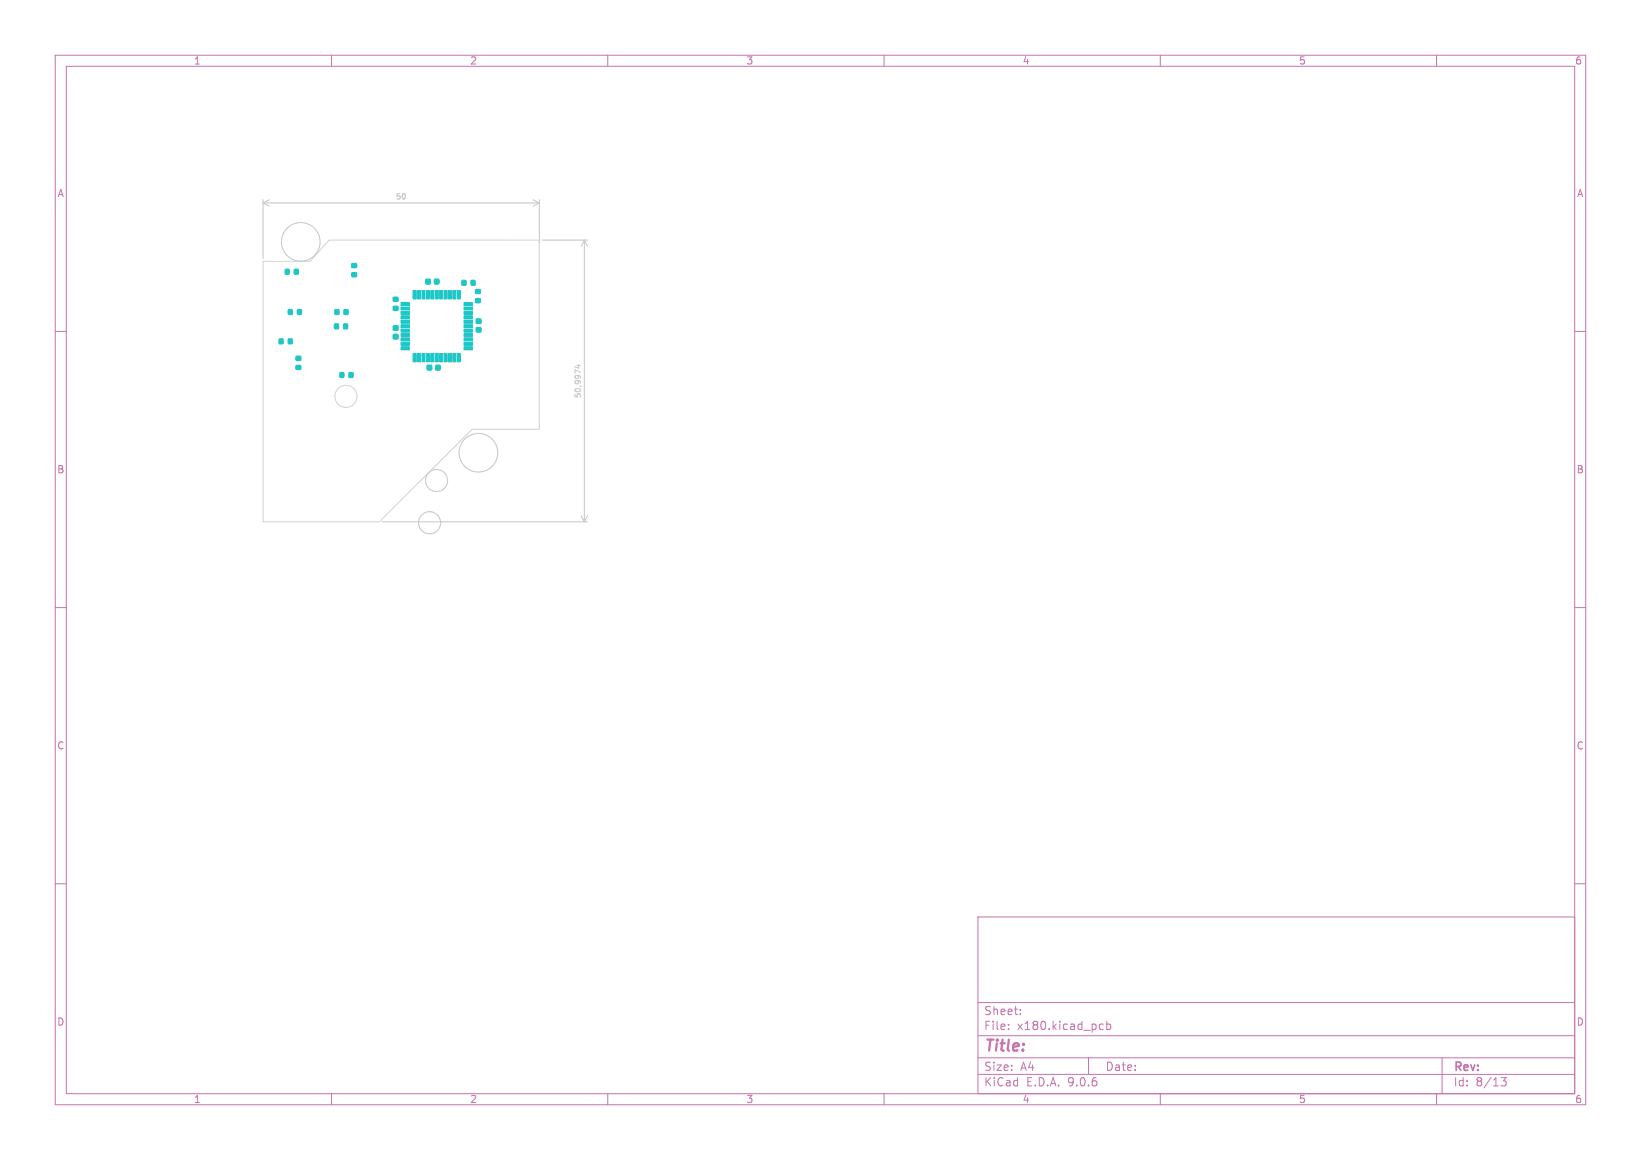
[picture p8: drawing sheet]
<svg xmlns="http://www.w3.org/2000/svg" width="297mm" height="210mm" viewBox="0 0 297 210" stroke-linecap="round" stroke-linejoin="round" font-family="sans-serif">
<defs><g id="words">
<text font-size="2.8" fill="#c872ab" x="178" y="190.9">Title:</text>
<g font-size="2.1" fill="#c872ab">
<text x="178" y="184">Sheet:</text>
<text x="178" y="186.7">File:</text>
<text x="184.1" y="186.7">x180.kicad_pcb</text>
<text x="178" y="196.9">KiCad</text>
<text x="178" y="194.1">Size:</text>
<text x="184.7" y="194.1">A4</text>
<text x="185.7" y="196.9">E.D.A.</text>
<text x="193.3" y="196.9">9.0.6</text>
<text x="200" y="194.1">Date:</text>
<text x="263" y="194.3">Rev:</text>
<text x="263" y="196.9">Id:</text>
<text x="267.1" y="196.9">8/13</text>
</g>
<g font-size="1.8" fill="#c872ab">
<text x="35" y="11.9">1</text>
<text x="85" y="11.9">2</text>
<text x="135" y="11.9">3</text>
<text x="185" y="11.9">4</text>
<text x="235" y="11.9">5</text>
<text x="285" y="11.9">6</text>
<text x="10.3" y="35.9">A</text>
<text x="285.4" y="35.9">A</text>
<text x="10.3" y="85.9">B</text>
<text x="285.3" y="85.9">B</text>
<text x="10.3" y="135.9">C</text>
<text x="285.3" y="135.9">C</text>
<text x="10.3" y="185.9">D</text>
<text x="285.3" y="185.9">D</text>
<text x="35" y="199.9">1</text>
<text x="85" y="199.9">2</text>
<text x="135" y="199.9">3</text>
<text x="185" y="199.9">4</text>
<text x="235" y="199.9">5</text>
<text x="285" y="199.9">6</text>
</g>
<g font-size="1.4" fill="#c2c2c2">
<text x="71.5" y="36.3">50</text>
<text x="105.3" y="72.2" transform="rotate(-90 105.3 72.2)">50,9974</text>
</g>
</g></defs>
<g fill="none" stroke="#c872ab" stroke-width=".18">
<path d="M10 10h277v190h-277zM12 12h273v186h-273zM60 10v2M110 10v2M160 10v2M210 10v2M260 10v2M10 60h2M285 60h2M10 110h2M285 110h2M10 160h2"/>
<path d="M177 166h108v32h-108zM285 160h2M60 198v2M110 198v2M160 198v2M177 194.5h108M177 191.5h108M177 187.5h108M177 181.5h108M182.5 186.3v.1M182.5 185.5v.1M184.7 183.6v.1"/>
<path d="M184.7 182.8v.1M197 191.5v3M199.2 185.4l.5 .1M199.7 186.3l-.5 .1M200.3 185.5l.4-.1 .3 .3v.4l-.1 .2h-.6M200.3 184.9v1.5M210 198v2M260 198v2M261 191.5v6.5M271.7 195.1h.9l-.5 .6 .4 .1v.7l-.2 .1-.6-.1"/>
</g>
<g fill="#1ac8c8" stroke="#1ac8c8" stroke-width=".18">
<path d="M52.2 56.1h.7v.8h-.7z"/>
<path d="M53.9 56.1h.6v.8h-.6z"/>
<path d="M78.6 50.6h.8v.8h-.8z"/>
<path d="M77.1 50.6h.8v.8h-.8z"/>
<path d="M63.7 47.7h.8v.7h-.8z"/>
<path d="M63.7 49.4h.8v.7h-.8z"/>
<path d="M71.2 53.8h.8v.7h-.8z"/>
<path d="M71.2 55.5h.8v.7h-.8z"/>
<path d="M60.6 58.7h.6v.8h-.6z"/>
<path d="M62.2 58.7h.7v.8h-.7z"/>
<path d="M50.5 61.4h.7v.8h-.7z"/>
<path d="M52.2 61.4h.7v.8h-.7z"/>
<path d="M77.3 66.1h.8v.9h-.8z"/>
<path d="M78.9 66.1h.7v.9h-.7z"/>
<path d="M53.6 66.2h.8v.7h-.8z"/>
<path d="M53.6 64.5h.8v.7h-.8z"/>
<path d="M86.2 59.3h.8v.8h-.8z"/>
<path d="M86.2 57.8h.8v.7h-.8z"/>
<path d="M83.6 50.8h.7v.8h-.7z"/>
<path d="M85.3 50.8h.7v.8h-.7z"/>
<path d="M82.8 64h.5v1.5h-.5z"/>
<path d="M82 64h.5v1.5h-.5z"/>
<path d="M81.2 64h.5v1.5h-.5z"/>
<path d="M80.4 64h.5v1.5h-.5z"/>
<path d="M79.6 64h.5v1.5h-.5z"/>
<path d="M78.8 64h.5v1.5h-.5z"/>
<path d="M78 64h.5v1.5h-.5z"/>
<path d="M77.2 64h.5v1.5h-.5z"/>
<path d="M76.4 64h.5v1.5h-.5z"/>
<path d="M75.6 64h.5v1.5h-.5z"/>
<path d="M74.8 64h.5v1.5h-.5z"/>
<path d="M72.6 62.8h1.5v.5h-1.5z"/>
<path d="M72.6 62h1.5v.5h-1.5z"/>
<path d="M72.6 61.2h1.5v.5h-1.5z"/>
<path d="M72.6 60.4h1.5v.5h-1.5z"/>
<path d="M72.6 59.6h1.5v.5h-1.5z"/>
<path d="M72.6 58.8h1.5v.5h-1.5z"/>
<path d="M72.6 58h1.5v.5h-1.5z"/>
<path d="M72.6 57.2h1.5v.5h-1.5z"/>
<path d="M72.6 56.4h1.5v.5h-1.5z"/>
<path d="M72.6 55.6h1.5v.5h-1.5z"/>
<path d="M72.6 54.8h1.5v.5h-1.5z"/>
<path d="M74.8 52.6h.5v1.5h-.5z"/>
<path d="M75.6 52.6h.5v1.5h-.5z"/>
<path d="M76.4 52.6h.5v1.5h-.5z"/>
<path d="M77.2 52.6h.5v1.5h-.5z"/>
<path d="M78 52.6h.5v1.5h-.5z"/>
<path d="M78.8 52.6h.5v1.5h-.5z"/>
<path d="M79.6 52.6h.5v1.5h-.5z"/>
<path d="M80.4 52.6h.5v1.5h-.5z"/>
<path d="M81.2 52.6h.5v1.5h-.5z"/>
<path d="M82 52.6h.5v1.5h-.5z"/>
<path d="M82.8 52.6h.5v1.5h-.5z"/>
<path d="M84 54.8h1.5v.5h-1.5z"/>
<path d="M84 55.6h1.5v.5h-1.5z"/>
<path d="M84 56.4h1.5v.5h-1.5z"/>
<path d="M84 57.2h1.5v.5h-1.5z"/>
<path d="M84 58h1.5v.5h-1.5z"/>
<path d="M84 58.8h1.5v.5h-1.5z"/>
<path d="M84 59.6h1.5v.5h-1.5z"/>
<path d="M84 60.4h1.5v.5h-1.5z"/>
<path d="M84 61.2h1.5v.5h-1.5z"/>
<path d="M84 62h1.5v.5h-1.5z"/>
<path d="M84 62.8h1.5v.5h-1.5z"/>
<path d="M51.6 48.8h.7v.8h-.7z"/>
<path d="M53.3 48.8h.7v.8h-.7z"/>
<path d="M71.2 59h.8v.8h-.8z"/>
<path d="M71.2 60.6h.8v.7h-.8z"/>
<path d="M61.5 67.5h.7v.8h-.7z"/>
<path d="M63.2 67.5h.7v.8h-.7z"/>
<path d="M86.1 52.4h.8v.7h-.8z"/>
<path d="M86.1 54.1h.8v.7h-.8z"/>
<path d="M60.6 56.1h.7v.8h-.7z"/>
<path d="M62.3 56.1h.7v.8h-.7z"/>
</g>
<g fill="none" stroke="#c2c2c2" stroke-width=".18">
<path d="M47.6 36.2v10.6M47.6 36.7h50M47.6 36.7l1.1 .6M48.7 36.2l-1.1 .5M96.5 36.2l1.1 .5M97.6 36.2v7.8M97.6 36.7l-1.1 .6M98.1 43.5h8.2M105.8 43.5v51M105.8 43.5l.5 1.1M105.8 43.5l-.6 1.1M104.4 66.2h.7"/>
<path d="M104.7 66v.6l-.7-.2M69.2 94.5h37.1M105.2 93.3l.6 1.2M106.3 93.3l-.5 1.2"/>
<circle cx="54.4" cy="43.8" r="3.5"/>
<circle cx="77.7" cy="94.6" r="2"/>
<circle cx="79" cy="87" r="2"/>
<circle cx="86.6" cy="82" r="3.5"/>
</g>
<g fill="none" stroke="#d0d2cd" stroke-width=".18">
<path d="M47.6 47.3h8.5l3.5-3.8h38v34.2h-12.2l-16.7 16.8h-21.1z"/>
<circle cx="62.6" cy="71.8" r="2"/>
</g>
<use href="#words"/>
</svg>
